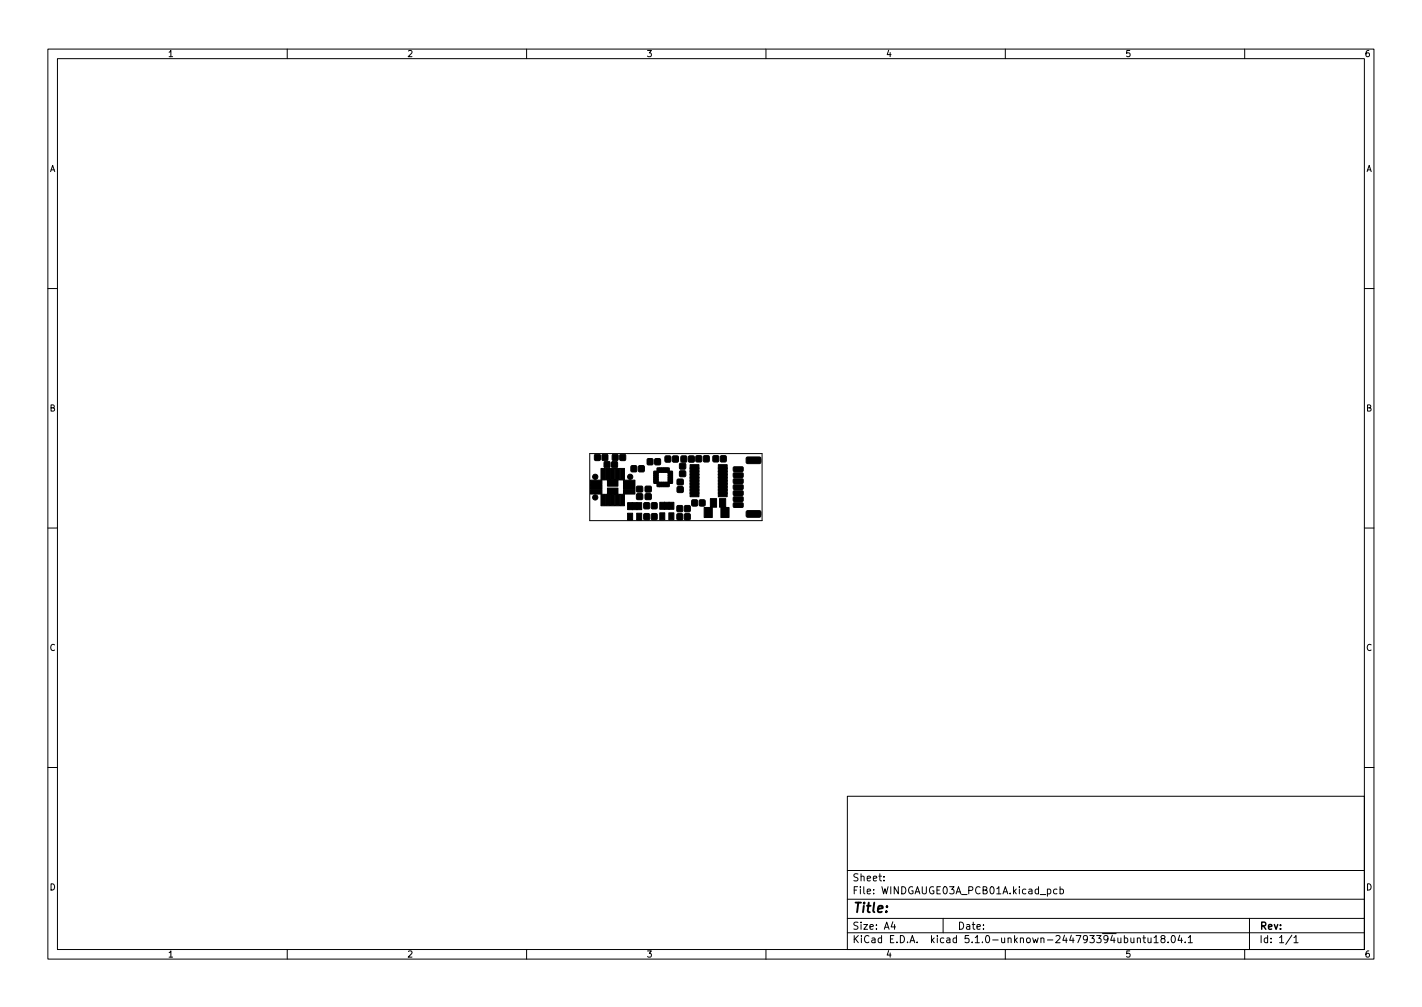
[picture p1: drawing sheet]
<svg xmlns="http://www.w3.org/2000/svg" width="297mm" height="210mm" viewBox="0 0 297 210" stroke-linecap="round" stroke-linejoin="round" font-family="sans-serif">
<defs><g id="words">
<text font-size="2.8" x="178" y="190.6">Title:</text>
<g font-size="2.1">
<text x="178" y="184">Sheet:</text>
<text x="178" y="186.7">File: WINDGAUGE03A_PCB01A.kicad_pcb</text>
<text x="178" y="196.9">KiCad E.D.A. kicad 5.1.0-unknown-244793394ubuntu18.04.1</text>
<text x="178" y="194.1">Size: A4</text>
<text x="200" y="194.1">Date:</text>
<text x="263" y="194.1">Rev:</text>
<text x="263" y="196.9">Id: 1/1</text>
</g>
<g font-size="1.8">
<text x="35" y="11.9">1</text>
<text x="85" y="11.9">2</text>
<text x="135" y="11.9">3</text>
<text x="185" y="11.9">4</text>
<text x="235" y="11.9">5</text>
<text x="285" y="11.9">6</text>
<text x="10.3" y="35.9">A</text>
<text x="285.3" y="35.9">A</text>
<text x="10.3" y="85.9">B</text>
<text x="285.3" y="85.9">B</text>
<text x="10.3" y="135.9">C</text>
<text x="285.3" y="135.9">C</text>
<text x="10.3" y="185.9">D</text>
<text x="285.3" y="185.9">D</text>
<text x="35" y="199.9">1</text>
<text x="85" y="199.9">2</text>
<text x="135" y="199.9">3</text>
<text x="185" y="199.9">4</text>
<text x="235" y="199.9">5</text>
<text x="285" y="199.9">6</text>
</g>
</g></defs>
<g fill="none" stroke="#000" stroke-width=".21">
<path d="M10 10.2h277v190.1h-277zM12 12.2h273v186.1h-273zM60 10.2v2M110 10.2v2M160 10.2v2M210 10.2v2M260 10.2v2M10 60.2h2M285 60.2h2M123.2 94.7h36v14h-36zM10 110.2h2M285 110.2h2"/>
<path d="M10 160.2h2M177 166.3h108v32h-108zM285 160.2h2M60 198.3v2M110 198.3v2M160 198.3v2M177 194.8h108M177 191.8h108M177 187.8h108M177 181.8h108M184.6 183.8v.1M184.6 183v.1"/>
<path d="M186.5 192.5l-.4 1h1M186.9 193v1M197 191.8v3M210 198.3v2M218.8 185.7l.4-.1 .3 .3-.1 .7h-.6M220.8 185.7l-.4-.1-.3 .3 .1 .7h.6M221.4 185.7l.5-.1 .2 .3-.1 .7h-.6M221.4 185.1v1.5M234.9 195.9l.4-.1 .3 .3-.2 .7h-.5M236.2 195.8l.1 1h.3l.3-.1M236.9 195.8v1M237.6 196l.2-.2 .3 .1 .1 .9"/>
<path d="M237.6 195.8v1M238.7 195.8h.6M238.9 195.3v1.3l.4 .2M239.8 195.8l.1 1h.3l.2-.1M240.4 195.8v1M241.1 195.8l.4-.5v1.5M241.1 196.8h.8M242.8 196l-.3-.3 .1-.2 .2-.2 .4 .1 .2 .2-.1 .2-.7 .2-.1 .3 .1 .4 .2 .1h.3l.3-.3v-.2l-.3-.3M244 196.7v.1M244.9 195.4l.1-.1a.8 .8 0 0 1 .5 .8 .8 .8 0 0 1-.5 .7 1 1 0 0 1-.1-1.4zM246.4 195.3l-.3 1h.9M246.8 195.8v1"/>
<path d="M247.6 196.7v.1M248.2 195.8l.4-.5v1.5M248.2 196.8h.9M260 198.3v2M261 191.8v6.5M269.9 195.3l-1.3 1.9M270.3 195.8l.4-.5v1.5M270.3 196.8h.8"/>
</g>
<g fill="#000" stroke="#000" stroke-width=".21">
<path d="M124.2 94.9h1.1v1.2h-1.1zM125.5 97.8h.9v2.4h-.9zM126.5 97.8h.9v2.4h-.9zM125.8 94.9h1.1v1.2h-1.1zM126.3 96.4h1v1.2h-1zM127.5 97.8h.9v2.4h-.9zM128.5 97.8h.9v2.4h-.9zM127.8 96.4h1.1v1.2h-1.1zM128 94.9h1v1.2h-1zM129.5 97.8h.9v2.4h-.9zM129.5 94.9h1.1v1.2h-1.1zM131.9 97.3h1v1.2h-1z"/>
<path d="M133.4 97.3h1.1v1.2h-1.1zM135.2 95.8h1.1v1.2h-1.1zM136.6 98.4h.8l.1 .5h-.9zM136.6 98.8h.8l.1 .5h-.9zM136.6 99.2h.8l.1 .5h-.9zM136.6 99.6h.8l.1 .5h-.9zM136.6 100h.8l.1 .5h-.9zM137.3 97.7l.5 .1-.1 .8-.5-.1zM136.8 95.8h1.1v1.2h-1.1zM137.7 97.7l.5 .1-.1 .8-.5-.1zM138.1 97.7l.5 .1-.1 .8-.5-.1zM138.5 97.7l.5 .1-.1 .8-.5-.1z"/>
<path d="M138.9 97.7l.5 .1-.1 .8-.5-.1zM139.3 97.7l.5 .1-.1 .8-.5-.1zM139 95.3h1.1v1.1h-1.1zM139.6 100h.8l.1 .5h-.9zM139.6 99.6h.8l.1 .5h-.9zM139.6 99.2h.8l.1 .5h-.9zM139.6 98.8h.8l.1 .5h-.9zM139.6 98.4h.8l.1 .5h-.9zM140.5 95.3h1.1v1.1h-1.1zM142 96.8h1.2v1.1h-1.2zM142 98.4h1.2v1.1h-1.2zM142.3 95.3h1.1v1.1h-1.1z"/>
<path d="M144.1 97h1.9v.9h-1.9zM144.1 97.7h1.9v.8h-1.9zM144.1 98.3h1.9v.9h-1.9zM144.1 99h1.9v.8h-1.9zM143.9 95.3h1.1v1.1h-1.1zM145.4 95.2h1.1v1.2h-1.1zM147 95.2h1.1v1.2h-1.1zM149 95.2h1.1v1.2h-1.1zM150 99h1.9v.8h-1.9zM150 98.3h1.9v.9h-1.9zM150 97.7h1.9v.8h-1.9zM150 97h1.9v.9h-1.9z"/>
<path d="M150.6 95.2h1v1.2h-1zM153.2 100h1.9l.1 .2v.6l-.2 .2-1.7-.1-.1-.2zM153.2 98.8l1.9-.1 .1 .2v.7l-.2 .1h-1.7l-.1-.2zM153.2 97.5h1.9l.1 .2v.6l-.2 .2-1.7-.1-.1-.2zM156 95.5l2.7-.1 .2 .3v.9l-.3 .2h-2.5l-.2-.3zM125.5 103.2h.9v2.4h-.9zM123.3 100.3h2.4v.9h-2.4zM123.3 101.3h2.4v.9h-2.4zM123.3 102.3h2.4v.9h-2.4zM126.5 103.2h.9v2.4h-.9zM127.5 103.2h.9v2.4h-.9zM128.5 103.2h.9v2.4h-.9z"/>
<path d="M126.9 101.9h2.2v1.3h-2.2zM126.9 100.2h2.2v1.3h-2.2zM129.5 103.2h.9v2.4h-.9zM131.1 107.2h1v1.4h-1zM131.1 105h1v1.4h-1zM132 105h1.1v1.4h-1.1zM130.2 102.3h2.4v.9h-2.4zM130.2 101.3h2.4v.9h-2.4zM130.2 100.3h2.4v.9h-2.4zM133 107.2h1v1.4h-1zM133 105h1v1.4h-1zM133 101.6h1.2v1.1h-1.2z"/>
<path d="M133 103.1h1.2v1.1h-1.2zM134.5 107.3h1.1v1.2h-1.1zM134.5 105h1.1v1.2h-1.1zM134.8 101.6h1.2v1.1h-1.2zM134.8 103.1h1.2v1.1h-1.2zM136.1 107.3h1.1v1.2h-1.1zM136.1 105h1.1v1.2h-1.1zM136.6 100.4h.8l.1 .5h-.9zM137.3 100.7l.5 .1-.1 .8-.5-.1zM137.8 104.9h1.1v1.4h-1.1zM137.8 107.1h1.1v1.4h-1.1zM137.7 100.7l.5 .1-.1 .8-.5-.1z"/>
<path d="M138.1 100.7l.5 .1-.1 .8-.5-.1zM138.8 104.9h1v1.4h-1zM138.5 100.7l.5 .1-.1 .8-.5-.1zM138.9 100.7l.5 .1-.1 .8-.5-.1zM139.3 100.7l.5 .1-.1 .8-.5-.1zM139.7 104.9h1.1v1.4h-1.1zM139.7 107.1h1.1v1.4h-1.1zM139.6 100.4h.8l.1 .5h-.9zM141.5 107.3h1v1.2h-1zM141.5 105.6h1v1.2h-1zM141.5 101.7h1.2v1.1h-1.2zM141.5 100.1h1.2v1.1h-1.2z"/>
<path d="M143 107.3h1.1v1.2h-1.1zM143 105.6h1.1v1.2h-1.1zM144.1 99.6h1.9v.9h-1.9zM144.1 100.3h1.9v.8h-1.9zM144.1 100.9h1.9v.9h-1.9zM144.1 101.6h1.9v.8h-1.9zM144.1 102.2h1.9v.9h-1.9zM144.1 102.9h1.9v.8h-1.9zM144.6 104.4h1v1.2h-1zM146.1 104.4h1.1v1.2h-1.1zM147.1 106h1.7v2.1h-1.7zM148.4 104.1h1.3v1.8h-1.3z"/>
<path d="M150 102.9h1.9v.8h-1.9zM150 102.2h1.9v.9h-1.9zM150 101.6h1.9v.8h-1.9zM150 100.9h1.9v.9h-1.9zM150 100.3h1.9v.8h-1.9zM150 99.6h1.9v.9h-1.9zM150.3 104.1h1.3v1.8h-1.3zM150.6 106h1.7v2.1h-1.7zM153.2 105h1.9l.1 .2v.6l-.2 .2-1.7-.1-.1-.2zM153.2 103.8l1.9-.1 .1 .2v.7l-.2 .1h-1.7l-.1-.2zM153.2 102.5h1.9l.1 .2v.6l-.2 .2-1.7-.1-.1-.2zM153.2 101.3l1.9-.1 .1 .2v.7l-.2 .1h-1.7l-.1-.2z"/>
<path d="M156 106.7l2.7-.1 .2 .3v.9l-.3 .2h-2.5l-.2-.3z"/>
<circle cx="124.3" cy="99.6" r=".55"/>
<circle cx="131.6" cy="99.6" r=".55"/>
<circle cx="124.3" cy="103.9" r=".55"/>
</g>
<use href="#words"/>
</svg>
